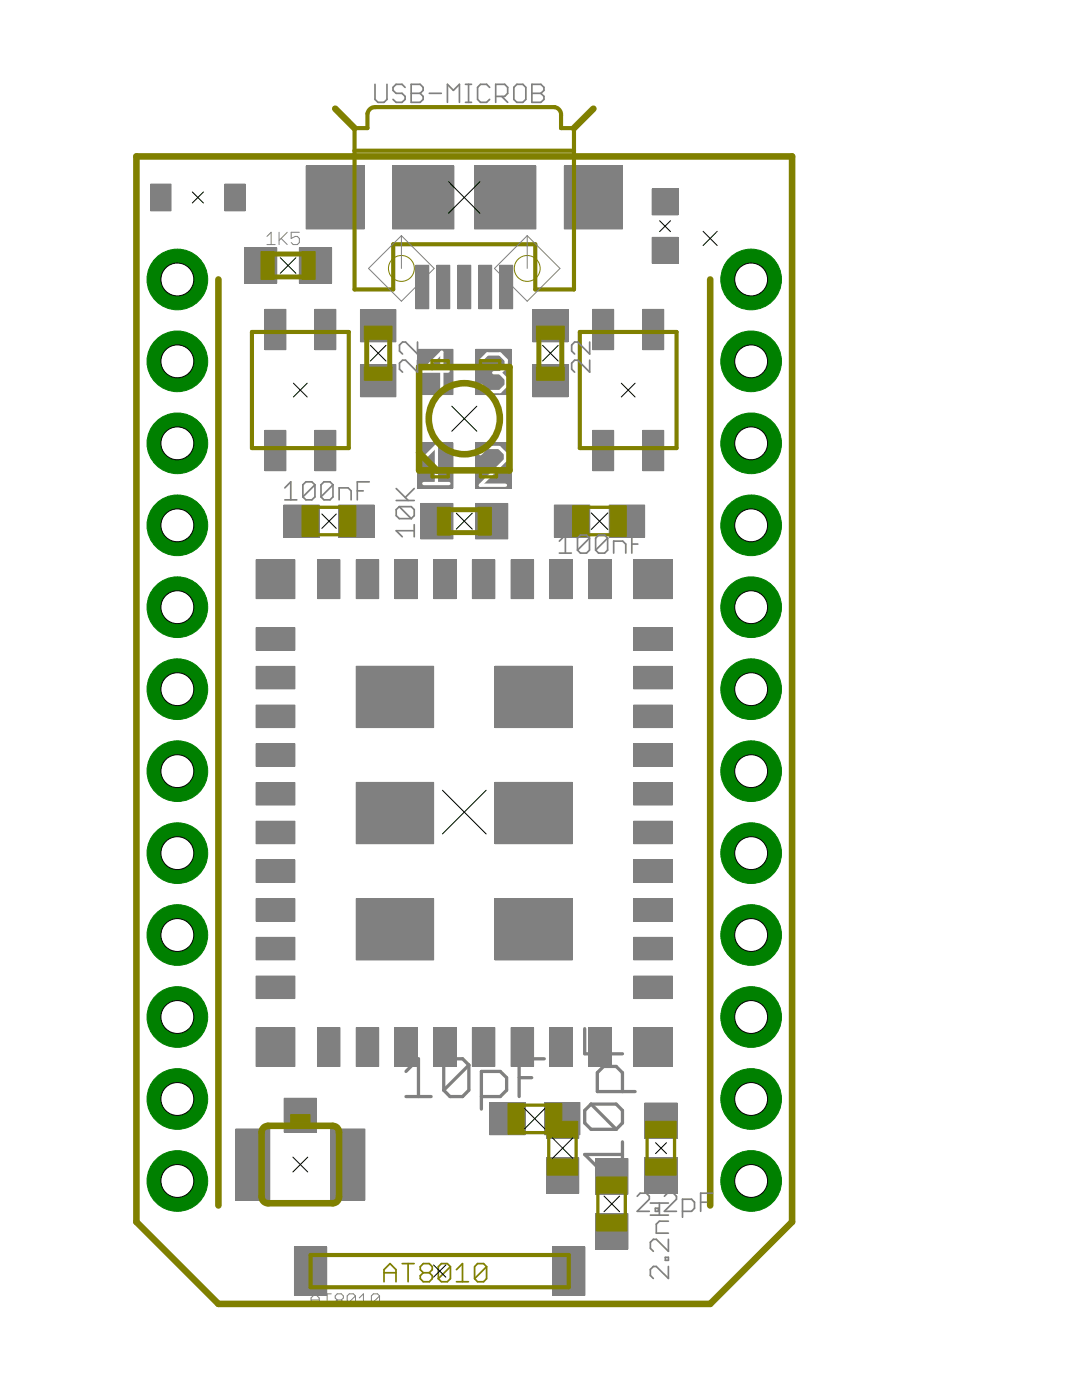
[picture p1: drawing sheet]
<svg xmlns="http://www.w3.org/2000/svg" width="216mm" height="279mm" viewBox="0 0 216 279" stroke-linecap="round" stroke-linejoin="round" font-family="sans-serif">
<g fill="#808080" stroke="#808080" stroke-width=".2">
<path d="M71.9 72.7h7.1v6.5h-7.1z"/>
<path d="M71.9 61.8h7.1v6.4h-7.1z"/>
<path d="M106.3 72.7h7v6.5h-7z"/>
<path d="M106.3 61.8h7v6.4h-7z"/>
<path d="M99.7 52.9h2.6v8.7h-2.6z"/>
<path d="M83 52.9h2.6v8.7h-2.6z"/>
<path d="M95.5 52.9h2.6v8.7h-2.6z"/>
<path d="M91.4 52.9h2.5v8.7h-2.5z"/>
<path d="M87.2 52.9h2.5v8.7h-2.5z"/>
<path d="M112.6 33.1h11.6v12.6h-11.6z"/>
<path d="M61.1 33.1h11.6v12.6h-11.6z"/>
<path d="M94.7 33.1h12.2v12.6h-12.2z"/>
<path d="M78.3 33.1h12.3v12.6h-12.3z"/>
<path d="M30.1 36.7h4v5.4h-4z"/>
<path d="M44.9 36.7h4v5.4h-4z"/>
<path d="M126.4 111.7h7.8v7.8h-7.8z"/>
<path d="M51.1 111.7h7.7v7.8h-7.7z"/>
<path d="M51.1 205.1h7.7v7.7h-7.7z"/>
<path d="M126.4 205.1h7.8v7.7h-7.8z"/>
<path d="M126.4 194.8h7.8v4.5h-7.8z"/>
<path d="M126.4 187.1h7.8v4.5h-7.8z"/>
<path d="M126.4 179.3h7.8v4.5h-7.8z"/>
<path d="M126.4 171.6h7.8v4.5h-7.8z"/>
<path d="M126.4 163.9h7.8v4.5h-7.8z"/>
<path d="M126.4 156.2h7.8v4.5h-7.8z"/>
<path d="M126.4 148.4h7.8v4.5h-7.8z"/>
<path d="M126.4 140.7h7.8v4.5h-7.8z"/>
<path d="M126.4 133h7.8v4.5h-7.8z"/>
<path d="M126.4 125.3h7.8v4.5h-7.8z"/>
<path d="M117.4 205.1h4.5v7.7h-4.5z"/>
<path d="M109.7 205.1h4.5v7.7h-4.5z"/>
<path d="M102 205.1h4.5v7.7h-4.5z"/>
<path d="M94.3 205.1h4.4v7.7h-4.4z"/>
<path d="M86.5 205.1h4.5v7.7h-4.5z"/>
<path d="M78.8 205.1h4.5v7.7h-4.5z"/>
<path d="M71.1 205.1h4.5v7.7h-4.5z"/>
<path d="M63.4 205.1h4.4v7.7h-4.4z"/>
<path d="M117.4 111.7h4.5v7.8h-4.5z"/>
<path d="M109.7 111.7h4.5v7.8h-4.5z"/>
<path d="M102 111.7h4.5v7.8h-4.5z"/>
<path d="M94.3 111.7h4.4v7.8h-4.4z"/>
<path d="M86.5 111.7h4.5v7.8h-4.5z"/>
<path d="M78.8 111.7h4.5v7.8h-4.5z"/>
<path d="M71.1 111.7h4.5v7.8h-4.5z"/>
<path d="M63.4 111.7h4.4v7.8h-4.4z"/>
<path d="M51.1 125.3h7.7v4.5h-7.7z"/>
<path d="M51.1 133h7.7v4.5h-7.7z"/>
<path d="M51.1 140.7h7.7v4.5h-7.7z"/>
<path d="M51.1 148.4h7.7v4.5h-7.7z"/>
<path d="M51.1 156.2h7.7v4.5h-7.7z"/>
<path d="M51.1 163.9h7.7v4.5h-7.7z"/>
<path d="M51.1 171.6h7.7v4.5h-7.7z"/>
<path d="M51.1 179.3h7.7v4.5h-7.7z"/>
<path d="M51.1 187.1h7.7v4.5h-7.7z"/>
<path d="M51.1 194.8h7.7v4.5h-7.7z"/>
<path d="M98.8 133h15.4v12.2h-15.4z"/>
<path d="M71.1 133h15.4v12.2h-15.4z"/>
<path d="M71.1 156.1h15.4v12.3h-15.4z"/>
<path d="M71.1 179.3h15.4v12.3h-15.4z"/>
<path d="M98.8 179.3h15.4v12.3h-15.4z"/>
<path d="M98.8 156.1h15.4v12.3h-15.4z"/>
<path d="M128.7 231.1h6.4v7h-6.4z"/>
<path d="M128.7 220.1h6.4v7.1h-6.4z"/>
<path d="M118.9 242.2h6.4v7.1h-6.4z"/>
<path d="M118.9 231.2h6.4v7.1h-6.4z"/>
<path d="M56.6 100.8h7.1v6.4h-7.1z"/>
<path d="M67.6 100.8h7.1v6.4h-7.1z"/>
<path d="M118.3 85.9h4.1v8h-4.1z"/>
<path d="M118.3 61.7h4.1v8.1h-4.1z"/>
<path d="M128.2 85.9h4.2v8h-4.2z"/>
<path d="M128.2 61.7h4.2v8.1h-4.2z"/>
<path d="M94.9 100.5h6.4v7h-6.4z"/>
<path d="M83.9 100.5h6.5v7h-6.5z"/>
<path d="M52.9 85.9h4.1v8h-4.1z"/>
<path d="M52.9 61.7h4.1v8.1h-4.1z"/>
<path d="M62.8 85.9h4.2v8h-4.2z"/>
<path d="M62.8 61.7h4.2v8.1h-4.2z"/>
<path d="M130.1 37.7h5.2v5.2h-5.2z"/>
<path d="M130.1 47.4h5.2v5.1h-5.2z"/>
<path d="M59.7 49.4h6.5v7.1h-6.5z"/>
<path d="M48.8 49.4h6.4v7.1h-6.4z"/>
<path d="M110.6 100.8h7.1v6.4h-7.1z"/>
<path d="M121.6 100.8h7v6.4h-7z"/>
<path d="M83.3 69.7h7.1v9h-7.1z"/>
<path d="M94.9 69.7h7.1v9h-7.1z"/>
<path d="M94.9 88.4h7.1v9h-7.1z"/>
<path d="M83.3 88.4h7.1v9h-7.1z"/>
<path d="M47.1 225.3h6.7v14.2h-6.7z"/>
<path d="M66 225.3h6.8v14.2h-6.8z"/>
<path d="M56.7 219.2h6.4v6.8h-6.4z"/>
<path d="M108.6 220h7.1v6.5h-7.1z"/>
<path d="M97.7 220h7.1v6.5h-7.1z"/>
<path d="M110.3 248.9h6.4v9.6h-6.4z"/>
<path d="M58.8 248.9h6.4v9.6h-6.4z"/>
<path d="M109.1 231.1h6.4v7h-6.4z"/>
<path d="M109.1 220.1h6.4v7.1h-6.4z"/>
</g>
<g fill="none" stroke="#fff" stroke-width=".83">
<path d="M43.6 49.3h4.5l-1.5 1.5 1.5 1.5h-4.5M45.9 54.1v3M48.1 58.9l-1.5 1.5M48.1 54.1h-3l-1.5 1.5 1.5 1.5h3M137.9 57.4l-.7-.7v-1.5l.7-.8h3l.7 .8v1.5l-.7 .7M141.6 49.6h-2.9l-1.5 1.5 1.5 1.5h2.9M43.6 66.4l.8-.7h2.9l.8 .7v2.2h-4.5zM43.6 70.5h4.5l-4.5 2.9h4.5M44.4 75.3l-.8 .8v1.4l.8 .8h2.9l.8-.8v-1.4l-.8-.8h-1.4v1.5M46.6 61.9v-2.2l-.7-.8h-1.5l-.8 .8v2.2h4.5M137.2 66h4.4v2.2l-.7 .7h-1.5l-.7-.7v-2.2M137.2 77.1h4.4"/>
<path d="M137.9 62.2l-.7-.7v-1.5l.7-.7h3l.7 .7v1.5l-.7 .7M137.9 70.8l-.7 .7v1.5l.7 .7h.8l.7-.7v-1.5l.8-.7h.7l.7 .7v1.5l-.7 .7M138.7 67.5l-1.5 1.4M141.6 75.6v3M43.6 90v3M43.6 99.9l4.5 3M43.6 91.5h4.5M43.6 85.2l4.5 3M48.1 99.9l-4.5 3M48.1 85.2l-4.5 3M53.8 95.1h2.2l.7 .7v.8l-.7 .7 .7 .7v.8l-.7 .7h-2.2zM53.8 97.3h2.2"/>
<path d="M58.6 95.1h3M60.1 95.1v4.4M66.4 95.1v4.4l-3-4.4v4.4M119.2 98h2.2l.8-.7v-1.5l-.8-.7h-2.2v4.4M120.7 98l1.5 1.5M127 95.8l-.8-.7h-1.4l-.8 .7v.8l.8 .7h1.4l.8 .7v.8l-.8 .7h-1.4l-.8-.7M128.9 95.1h2.9M130.3 95.1v4.4M43.6 119.2v-2.9h.8l2.9 2.9h.8M46.6 107.7v-2.2l-.7-.7h-1.5l-.8 .7v2.2h4.5M48.1 104.8l-1.5 1.4M137.2 108.3h4.4v2.3l-.7 .7h-3l-.7-.7z"/>
<path d="M137.2 116.7h4.4v2.2l-.7 .7h-3l-.7-.7zM137.2 103.5h4.4l-4.4 3h4.4M139.4 100.2v1.4h-1.5l-.7-.7v-1.5l.7-.7h3l.7 .7v1.5l-.7 .7M43.6 132.7l.8 1.4 1.5 1.5M45.9 121.1v3M45.9 133.4l.7-.7h.7l.8 .7v1.5l-.8 .7h-1.4zM45.9 137.5v2.9M48.1 137.5h-3l-1.5 1.4 1.5 1.5h3M48.1 121.1h-3l-1.5 1.5 1.5 1.5h3M137.2 121.5h.7l3 3h.7v-3M137.2 133.1h4.4v2.2l-.7 .7h-3l-.7-.7zM137.2 138.6l.7-.7h1.5v2.2l-.7 .7h-.8l-.7-.7z"/>
<path d="M139.4 137.9l1.5 1.4 .7 1.5M43.6 149v2.9h2.3l-.8-1.4v-.8l.8-.7h1.4l.8 .7v1.5l-.8 .7M45.9 153.8v3M48.1 153.8h-3l-1.5 1.5 1.5 1.5h3M137.2 149.4h4.4v2.2l-.7 .8h-3l-.7-.8zM137.9 154.2l-.7 .8v1.4l.7 .8h1.5l.8-.8v-.7l-.8-1.5h2.2v3M45.9 165.4v2.9l-2.3-2.2h4.5M45.9 170.2v2.9M48.1 170.2h-3l-1.5 1.4 1.5 1.5h3M137.2 165.8h4.4v2.2l-.7 .7h-3l-.7-.7zM137.2 172.8h4.4l-2.2-2.2v2.9M45.9 182.5v.7"/>
<path d="M45.9 186.5v3M45.9 182.5l.7-.8h.7l.8 .8v1.4l-.8 .8M45.9 182.5l-.8-.8h-.7l-.8 .8v1.4l.8 .8M48.1 198.1v2.9l-3-2.9h-.7l-.8 .7v1.5l.8 .7M48.1 186.5h-3l-1.5 1.5 1.5 1.5h3M137.2 182.1h4.4v2.2l-.7 .8h-3l-.7-.8zM137.2 198.5h4.4v2.2l-.7 .7h-3l-.7-.7zM137.9 186.9l-.7 .8v1.4l.7 .8h.8l.7-.8M139.4 188.4v.7M140.9 186.9l.7 .8v1.4l-.7 .8h-.7l-.8-.8M45.9 202.9v2.9M45.9 219.2v3"/>
<path d="M48.1 219.2h-3l-1.5 1.5 1.5 1.5h3M48.1 215.9h-4.5l1.5 1.5M48.1 214.4v3M48.1 202.9h-3l-1.5 1.5 1.5 1.4h3M137.2 216.5h4.4v2.2l-.7 .7h-3l-.7-.7zM140.9 203.3l.7 .7v1.5l-.7 .7h-.7l-3-2.9v2.9M137.2 231.2h4.4v2.2l-.7 .7h-3l-.7-.7zM137.2 221.3v2.9M137.9 236h3l.7 .7v1.5l-.7 .8M137.9 236l-.7 .7v1.5l.7 .8h3M137.9 236l3 3M140.2 221.3l1.4 1.5h-4.4"/>
<path d="M43.3 244.5l-2.1 2.1M44.8 246.1l-2-2.1h-2.1v2.1l2.1 2.1M45.6 240.1h-1l-1 1v1.1l2 2.1M45.6 240.1l2.1 2.1v1l-1 1.1h-1.1M45.6 240.1v4.2"/>
</g>
<g fill="none" stroke="#fff" stroke-width=".66">
<path d="M89.4 74.1h-5l3.8-3.8v7.5M96 71.9l1.2-1.3h2.6l1.2 1.3v1.2l-1.2 1.3M98.5 74.4h1.3M99.8 74.4l1.2 1.2v1.3l-1.2 1.2h-2.6l-1.2-1.2M84.6 91.5l2.5-2.5v7.5M84.6 96.5h5M95.8 90.6l1.3-1.3h2.5l1.3 1.3v1.2l-5.1 5h5.1M137.1 85.9h3.3v1.6l-.6 .6h-2.1l-.6-.6zM137.1 89.5h3.3v1.6l-.6 .6h-2.1l-.6-.6zM137.1 93.1h2.2l1.1 1.1-1.1 1.1h-2.2M138.8 93.1v2.2M140.4 82.3h-2.2l-1.1 1.1 1.1 1h2.2"/>
<circle cx="59.9" cy="232.4" r="4.5"/>
</g>
<g fill="none" stroke="#fff" stroke-width="1.3">
<path d="M33.7 35.2h11.6M36.3 35.2v8.4M70.7 30.1h43.8M33.7 43.6h11.6M70.7 47.5v10.3h7.8v-9.1h28.3v9.1h7.7v-10.3M129.8 44h5.9M132.5 44.1l-1.2 1.9M132.7 44l1.5 2M50.3 72.1v12.2M58.7 66.3h2.5M69.6 71.4v12.9M115.7 72.1v12.2"/>
<path d="M124.1 66.3h2.5M135 71.4v12.9M58.7 89.4h2.5M124.1 89.4h2.5M56.7 240.1h6.4M68.4 256.9h38.7M68.4 250.5h38.7"/>
</g>
<path d="M49.2 109.8h86.9v105h-86.9z" fill="none" stroke="#fff" stroke-width=".34"/>
<g fill="#fff" stroke="#fff" stroke-width=".2">
<path d="M120.6 73.7a6.3 6.3 0 0 1 10 .8 6.3 6.3 0 0 1-3.5 9.3 6.3 6.3 0 0 1-8-5.9h1.3a5 5 0 0 1 7.2-4.6 5 5 0 0 1 .6 8.6 5 5 0 0 1-7.8-3.5v-.5h-1.3a6.3 6.3 0 0 1 1.5-4.2z" fill-rule="evenodd"/>
<path d="M55.2 73.7a6.3 6.3 0 0 1 10 .8 6.3 6.3 0 0 1-3.5 9.4 6.3 6.3 0 0 1-8-6h1.2a5 5 0 0 1 7.2-4.5 5 5 0 0 1 .9 8.4 5 5 0 0 1-7.9-2.8l-.2-1.1h-1.2a6.3 6.3 0 0 1 1.5-4.2z" fill-rule="evenodd"/>
<path d="M58.9 231.4a1.45 1.45 0 0 1 2.3 .3 1.45 1.45 0 0 1-.9 2.1 1.45 1.45 0 0 1-1.8-1.4h.6a.8 .8 0 0 1 1.2-.7 .8 .8 0 0 1 .1 1.4 .8 .8 0 0 1-1.2-.5l-.1-.2h-.6v-.4z" fill-rule="evenodd"/>
</g>
<g fill="#fff" stroke="#fff" stroke-width=".2">
<path d="M93.3 80.3h2.6v2.6h-2.6z"/>
<path d="M93.3 84.2h2.6v2.6h-2.6z"/>
<path d="M89.4 84.2h2.6v2.6h-2.6z"/>
<path d="M102.5 250.5h2.6v6.4h-2.6z"/>
</g>
<g fill="none" stroke="#808000" stroke-width="1.3">
<path d="M66.9 21.7l3.8 3.9M118.4 21.7l-3.9 3.9M43.6 55.8v184.8M141.7 55.8v184.8M83.6 73.3h18.1v20.6h-18.1zM83.6 90.3l3.6 3.6M52.7 225l.8-.3h12.9l.8 .3 .3 .4 .1 .6v12.8l-.1 .6-.3 .5-.8 .2h-12.9l-.8-.2-.4-.5-.1-.6v-12.8l.1-.6z"/>
<circle cx="92.6" cy="83.6" r="7.1"/>
</g>
<path d="M54.7 50.7h5.6M54.7 55.3h5.6M73.2 67.7v5.6M77.8 67.7v5.6M107.5 67.7v5.6M112.1 67.7v5.6M89.9 101.7h5.5M89.9 106.3h5.5" fill="none" stroke="#808000" stroke-width=".99"/>
<g fill="#808000" stroke="#808000" stroke-width=".2">
<path d="M72.7 65.1h5.5v2.6h-5.5z"/>
<path d="M72.7 73.3h5.5v2.6h-5.5z"/>
<path d="M107 65.1h5.6v2.6h-5.6z"/>
<path d="M107 73.3h5.6v2.6h-5.6z"/>
<path d="M128.8 231.3h6.1v3.2h-6.1z"/>
<path d="M128.8 223.8h6.1v3.2h-6.1z"/>
<path d="M119 242.4h6.1v3.3h-6.1z"/>
<path d="M119 234.9h6.1v3.2h-6.1z"/>
<path d="M60.3 100.9h3.2v6.2h-3.2z"/>
<path d="M67.8 100.9h3.2v6.2h-3.2z"/>
<path d="M87.2 101.2h2.7v5.6h-2.7z"/>
<path d="M95.4 101.2h2.6v5.6h-2.6z"/>
<path d="M52.1 50.2h2.6v5.6h-2.6z"/>
<path d="M60.3 50.2h2.6v5.6h-2.6z"/>
<path d="M114.2 100.9h3.3v6.2h-3.3z"/>
<path d="M121.8 100.9h3.2v6.2h-3.2z"/>
<path d="M58 222.4h3.8v1.6h-3.8z"/>
<path d="M108.9 220.2h3.2v6.2h-3.2z"/>
<path d="M101.4 220.2h3.2v6.2h-3.2z"/>
<path d="M109.2 231.3h6.1v3.2h-6.1z"/>
<path d="M109.2 223.8h6.1v3.2h-6.1z"/>
</g>
<path d="M70.7 30.1h43.8M73.8 21.8l.5-.3 .6-.1h35.8l.8 .4 .5 .9v2.9h2.5v32.2h-7.7v-9.1h-28.3v9.1h-7.8v-32.2h2.6v-2.9zM50.3 66.3h19.3v23.1h-19.3zM115.7 66.3h19.3v23.1h-19.3zM62 250.5h51.5v6.4h-51.5z" fill="none" stroke="#808000" stroke-width=".83"/>
<g fill="none" stroke="#808000" stroke-width=".66">
<path d="M89.4 72.9v-.9h-3.2v1.3M95.9 72.9v-.9h3.8v1.3M86.2 93.9v1.3h3.2v-1M99.1 93.9v1.3h-3.2v-1M63.4 101.2h4.5M63.4 106.7h4.5M117.3 101.2h4.6M117.3 106.7h4.6M104.4 226h4.6M104.4 220.6h4.6M109.5 226.8v4.6M115 226.8v4.6"/>
<path d="M119.3 238v4.5M124.8 238v4.5M129.1 226.8v4.6M134.6 226.8v4.6"/>
</g>
<g fill="none" stroke="#808000" stroke-width=".34">
<path d="M76.6 255.8v-2.4l1.2-1.2 1.2 1.2v2.4M76.6 254h2.4M80.2 252.2h2.4M81.4 252.2v3.6M84.5 254h1.2M84.5 254l-.6-.6v-.6l.6-.6h1.2l.6 .6v.6l-.6 .6M84.5 254l-.6 .6v.6l.6 .6h1.2l.6-.6v-.6l-.6-.6M89.9 252.8l-.6-.6h-1.2l-.6 .6v2.4M89.9 252.8v2.4l-.6 .6h-1.2l-.6-.6M89.9 252.8l-2.4 2.4M91.1 255.8h2.4M91.1 253.4l1.2-1.2v3.6"/>
<path d="M97.1 252.8l-.6-.6h-1.2l-.6 .6v2.4M97.1 252.8v2.4l-.6 .6h-1.2l-.6-.6M97.1 252.8l-2.4 2.4"/>
</g>
<g fill="none" stroke="#808080" stroke-width=".34">
<path d="M74.8 16.8v3l.6 .6h1.2l.6-.6v-3M80.8 17.4l-.6-.6h-1.2l-.6 .6v.6l.6 .6h1.2l.6 .6v.6l-.6 .6h-1.2l-.6-.6M82 16.8h1.8l.6 .6v.6l-.6 .6 .6 .6v.6l-.6 .6h-1.8zM82 18.6h1.8M85.7 18.6h2.4M92.9 16.8h1.2M93.5 16.8v3.6M97.7 17.4l-.6-.6h-1.2l-.6 .6v2.4l.6 .6h1.2l.6-.6M98.9 19.2h1.8l.6-.6v-1.2l-.6-.6h-1.8v3.6M100.1 19.2l1.2 1.2M103.1 16.8h1.2l.6 .6v2.4l-.6 .6h-1.2l-.6-.6v-2.4zM106.1 16.8h1.8l.6 .6v.6l-.6 .6 .6 .6v.6l-.6 .6h-1.8z"/>
<path d="M106.1 18.6h1.8M89.3 20.4v-3.6l1.2 1.2 1.2-1.2v3.6M92.9 20.4h1.2M83.3 68.3v2.4l-2.4-2.4h-.6l-.6 .6v1.2l.6 .6M83.3 71.9v2.4l-2.4-2.4h-.6l-.6 .6v1.2l.6 .6M117.7 71.9v2.4l-2.4-2.4h-.6l-.6 .6v1.2l.6 .6M117.7 68.3v2.4l-2.4-2.4h-.6l-.6 .6v1.2l.6 .6M56.8 97.4l1.2-1.2v3.6M56.8 99.8h2.4M62.8 96.8v2.4l-.6 .6h-1.2l-.6-.6M62.8 96.8l-.6-.6h-1.2l-.6 .6v2.4M62.8 96.8l-2.4 2.4"/>
<path d="M66.4 96.8v2.4l-.6 .6h-1.2l-.5-.6M66.4 96.8l-.6-.6h-1.2l-.5 .6v2.4M66.4 96.8l-2.3 2.4M67.7 99.8v-2.4h1.8l.6 .6v1.8M71.3 98h1.2M73.7 96.2h-2.4v3.6M79.1 99.9h3.6M79.1 97.5l2.4 2.4M82.7 97.5l-1.8 1.8M79.7 101.1h2.4l.6 .6v1.2l-.6 .6M79.7 101.1l-.6 .6v1.2l.6 .6h2.4M79.7 101.1l2.4 2.4"/>
<path d="M82.7 105.9h-3.6l1.2 1.2M82.7 104.7v2.4M111.6 108l1.2-1.2v3.6M111.6 110.4h2.4M117.6 107.4v2.4l-.6 .6h-1.2l-.6-.6M117.6 107.4l-.6-.6h-1.2l-.6 .6v2.4M117.6 107.4l-2.4 2.4M121.2 107.4v2.4l-.6 .6h-1.2l-.5-.6M121.2 107.4l-.6-.6h-1.2l-.5 .6v2.4M121.2 107.4l-2.3 2.4M122.4 110.4v-2.4h1.8l.7 .6v1.8M126.1 108.6h1.2"/>
<path d="M128.5 106.8h-2.4v3.6M127.1 238.7l.6-.6h1.2l.7 .6v.6l-2.5 2.4h2.5M132.6 238.7l.6-.6h1.2l.6 .6v.6l-2.4 2.4h2.4M139.8 239.9h1.2M142.2 238.1h-2.4v3.6M129.8 242.5h3.6M129.8 240.1h3.6M130.8 241.1h.6v.6h-.6zM131.6 240.1v2.4M132.8 250.9h.6v.6h-.6zM133.4 247.3v2.4l-2.4-2.4h-.6l-.6 .6v1.2l.6 .6M133.4 252.8v2.3l-2.4-2.3h-.6l-.6 .5v1.3l.6 .5"/>
<path d="M133.4 243.7h-1.8l-.6 .6v1.8h2.4M136.2 241.7h1.8l.6-.6v-1.2l-.6-.6h-1.8v3.6"/>
</g>
<g fill="none" stroke="#808080" stroke-width=".2">
<path d="M53.3 47.2l.8-.8v2.4M53.3 48.8h1.6M55.7 46.4v2.4M56.1 47.6l1.2 1.2M57.3 46.4l-1.6 1.6M59.7 46.4h-1.6v1.2l.8-.4h.4l.4 .4v.8l-.4 .4h-.8l-.4-.4M62.1 259.4h1.6M64.5 258.2h1.6M65.3 258.2v2.5M67.3 259.4h.8M67.3 259.4l-.4-.4v-.4l.4-.4h.8l.4 .4v.4l-.4 .4M67.3 259.4l-.4 .5v.4l.4 .4h.8l.4-.4v-.4l-.4-.5"/>
<path d="M70.9 258.6l-.4-.4h-.8l-.4 .4v1.7M70.9 258.6v1.7l-.4 .4h-.8l-.4-.4M70.9 258.6l-1.6 1.7M71.7 259l.8-.8v2.5M75.7 258.6l-.4-.4h-.8l-.4 .4v1.7M75.7 258.6v1.7l-.4 .4h-.8l-.4-.4M75.7 258.6l-1.6 1.7M62.1 260.7v-1.7l.8-.8 .8 .8v1.7M71.7 260.7h1.6"/>
</g>
<g fill="none" stroke="#808080" stroke-width=".66">
<path d="M81 213.8l2.5-2.5v7.5M81 218.8h5M93.6 212.6v5l-1.3 1.2h-2.5l-1.3-1.2M93.6 212.6l-1.3-1.3h-2.5l-1.3 1.3v5M93.6 212.6l-5.1 5M96.1 218.8h3.7l1.3-1.2v-2.5l-1.3-1.3h-3.7v7.5M103.6 215.1h2.5M108.6 211.3h-5v7.5M116.7 205.3v5h7.5M120.4 207.8v2.5M124.2 217.8v-3.7l-1.2-1.3h-2.6l-1.2 1.3v3.7h7.5M117.9 220.3h5.1l1.2 1.3v2.5l-1.2 1.3"/>
<path d="M117.9 220.3l-1.2 1.3v2.5l1.2 1.3h5.1M117.9 220.3l5.1 5.1M124.2 230.4h-7.5l2.5 2.5M124.2 227.9v5"/>
</g>
<g fill="none" stroke="#000" stroke-width=".2">
<path d="M38.4 38.3l2.2 2.2M40.6 38.3l-2.2 2.2M89.5 36.3l6.3 6.2M95.8 36.3l-6.3 6.2M55.9 51.4l3.1 3.1M59 51.4l-3.1 3.1M131.6 44l2.2 2.2M133.8 44l-2.2 2.2M140.3 46.2l2.8 2.8M143.1 46.2l-2.8 2.8M58.5 76.5l2.8 2.7M61.3 76.5l-2.8 2.7"/>
<path d="M73.9 68.9l3.1 3.2M77 68.9l-3.1 3.2M108.3 68.9l3.1 3.2M111.4 68.9l-3.1 3.2M124 76.5l2.7 2.7M126.7 76.5l-2.7 2.7M90.1 81.1l5 5M95.1 81.1l-5 5M64.2 102.6l2.9 2.9M67.1 102.6l-2.9 2.9M91.1 102.4l3.1 3.2M94.2 102.4l-3.1 3.2"/>
<path d="M118 102.4l3.3 3.3M121.3 102.4l-3.3 3.3M88.3 157.7l8.7 8.7M97 157.7l-8.7 8.7M58.4 230.9l3 3M61.4 230.9l-3 3M104.7 221.2l4 4.1M108.7 221.2l-4 4.1M110.2 227.1l4.1 4.1M114.3 227.1l-4.1 4.1M120.5 238.7l3.1 3.1M123.6 238.7l-3.1 3.1"/>
<path d="M130.8 228l2.2 2.2M133 228l-2.2 2.2M86.5 252.5l2.5 2.4M89 252.5l-2.5 2.4"/>
</g>
<circle cx="35.4" cy="55.8" r="6.1" fill="#008000" stroke="#008000" stroke-width=".2"/>
<circle cx="35.4" cy="55.8" r="3.3" fill="#fff" stroke="#000" stroke-width=".2"/>
<circle cx="35.4" cy="72.1" r="6.1" fill="#008000" stroke="#008000" stroke-width=".2"/>
<circle cx="35.4" cy="72.1" r="3.3" fill="#fff" stroke="#000" stroke-width=".2"/>
<circle cx="35.4" cy="88.5" r="6.1" fill="#008000" stroke="#008000" stroke-width=".2"/>
<circle cx="35.4" cy="88.5" r="3.3" fill="#fff" stroke="#000" stroke-width=".2"/>
<circle cx="35.4" cy="104.8" r="6.1" fill="#008000" stroke="#008000" stroke-width=".2"/>
<circle cx="35.4" cy="104.8" r="3.3" fill="#fff" stroke="#000" stroke-width=".2"/>
<circle cx="35.4" cy="121.2" r="6.1" fill="#008000" stroke="#008000" stroke-width=".2"/>
<circle cx="35.4" cy="121.2" r="3.3" fill="#fff" stroke="#000" stroke-width=".2"/>
<circle cx="35.4" cy="137.5" r="6.1" fill="#008000" stroke="#008000" stroke-width=".2"/>
<circle cx="35.4" cy="137.5" r="3.3" fill="#fff" stroke="#000" stroke-width=".2"/>
<circle cx="35.4" cy="153.9" r="6.1" fill="#008000" stroke="#008000" stroke-width=".2"/>
<circle cx="35.4" cy="153.9" r="3.3" fill="#fff" stroke="#000" stroke-width=".2"/>
<circle cx="35.4" cy="170.3" r="6.1" fill="#008000" stroke="#008000" stroke-width=".2"/>
<circle cx="35.4" cy="170.3" r="3.3" fill="#fff" stroke="#000" stroke-width=".2"/>
<circle cx="35.4" cy="186.6" r="6.1" fill="#008000" stroke="#008000" stroke-width=".2"/>
<circle cx="35.4" cy="186.6" r="3.3" fill="#fff" stroke="#000" stroke-width=".2"/>
<circle cx="35.4" cy="203" r="6.1" fill="#008000" stroke="#008000" stroke-width=".2"/>
<circle cx="35.4" cy="203" r="3.3" fill="#fff" stroke="#000" stroke-width=".2"/>
<circle cx="35.4" cy="219.3" r="6.1" fill="#008000" stroke="#008000" stroke-width=".2"/>
<circle cx="35.4" cy="219.3" r="3.3" fill="#fff" stroke="#000" stroke-width=".2"/>
<circle cx="35.4" cy="235.7" r="6.1" fill="#008000" stroke="#008000" stroke-width=".2"/>
<circle cx="35.4" cy="235.7" r="3.3" fill="#fff" stroke="#000" stroke-width=".2"/>
<circle cx="149.9" cy="55.8" r="6.1" fill="#008000" stroke="#008000" stroke-width=".2"/>
<circle cx="149.9" cy="55.8" r="3.3" fill="#fff" stroke="#000" stroke-width=".2"/>
<circle cx="149.9" cy="72.1" r="6.1" fill="#008000" stroke="#008000" stroke-width=".2"/>
<circle cx="149.9" cy="72.1" r="3.3" fill="#fff" stroke="#000" stroke-width=".2"/>
<circle cx="149.9" cy="88.5" r="6.1" fill="#008000" stroke="#008000" stroke-width=".2"/>
<circle cx="149.9" cy="88.5" r="3.3" fill="#fff" stroke="#000" stroke-width=".2"/>
<circle cx="149.9" cy="104.8" r="6.1" fill="#008000" stroke="#008000" stroke-width=".2"/>
<circle cx="149.9" cy="104.8" r="3.3" fill="#fff" stroke="#000" stroke-width=".2"/>
<circle cx="149.9" cy="121.2" r="6.1" fill="#008000" stroke="#008000" stroke-width=".2"/>
<circle cx="149.9" cy="121.2" r="3.3" fill="#fff" stroke="#000" stroke-width=".2"/>
<circle cx="149.9" cy="137.5" r="6.1" fill="#008000" stroke="#008000" stroke-width=".2"/>
<circle cx="149.9" cy="137.5" r="3.3" fill="#fff" stroke="#000" stroke-width=".2"/>
<circle cx="149.9" cy="153.9" r="6.1" fill="#008000" stroke="#008000" stroke-width=".2"/>
<circle cx="149.9" cy="153.9" r="3.3" fill="#fff" stroke="#000" stroke-width=".2"/>
<circle cx="149.9" cy="170.3" r="6.1" fill="#008000" stroke="#008000" stroke-width=".2"/>
<circle cx="149.9" cy="170.3" r="3.3" fill="#fff" stroke="#000" stroke-width=".2"/>
<circle cx="149.9" cy="186.6" r="6.1" fill="#008000" stroke="#008000" stroke-width=".2"/>
<circle cx="149.9" cy="186.6" r="3.3" fill="#fff" stroke="#000" stroke-width=".2"/>
<circle cx="149.9" cy="203" r="6.1" fill="#008000" stroke="#008000" stroke-width=".2"/>
<circle cx="149.9" cy="203" r="3.3" fill="#fff" stroke="#000" stroke-width=".2"/>
<circle cx="149.9" cy="219.3" r="6.1" fill="#008000" stroke="#008000" stroke-width=".2"/>
<circle cx="149.9" cy="219.3" r="3.3" fill="#fff" stroke="#000" stroke-width=".2"/>
<circle cx="149.9" cy="235.7" r="6.1" fill="#008000" stroke="#008000" stroke-width=".2"/>
<circle cx="149.9" cy="235.7" r="3.3" fill="#fff" stroke="#000" stroke-width=".2"/>
<path d="M27.2 31.2h130.9v212.7l-16.4 16.3h-98.1l-16.4-16.3z" fill="none" stroke="#808000" stroke-width="1.3"/>
<g fill="none" stroke="#808000" stroke-width=".2">
<circle cx="80.1" cy="53.6" r="2.58"/>
<circle cx="105.2" cy="53.6" r="2.58"/>
</g>
<path d="M73.5 53.6l6.6-6.6 6.5 6.6-6.5 6.5zM80.1 47v6.6M105.2 47v6.6M105.2 47l6.5 6.6-6.5 6.5-6.5-6.5z" fill="none" stroke="#808080" stroke-width=".2"/>
</svg>
